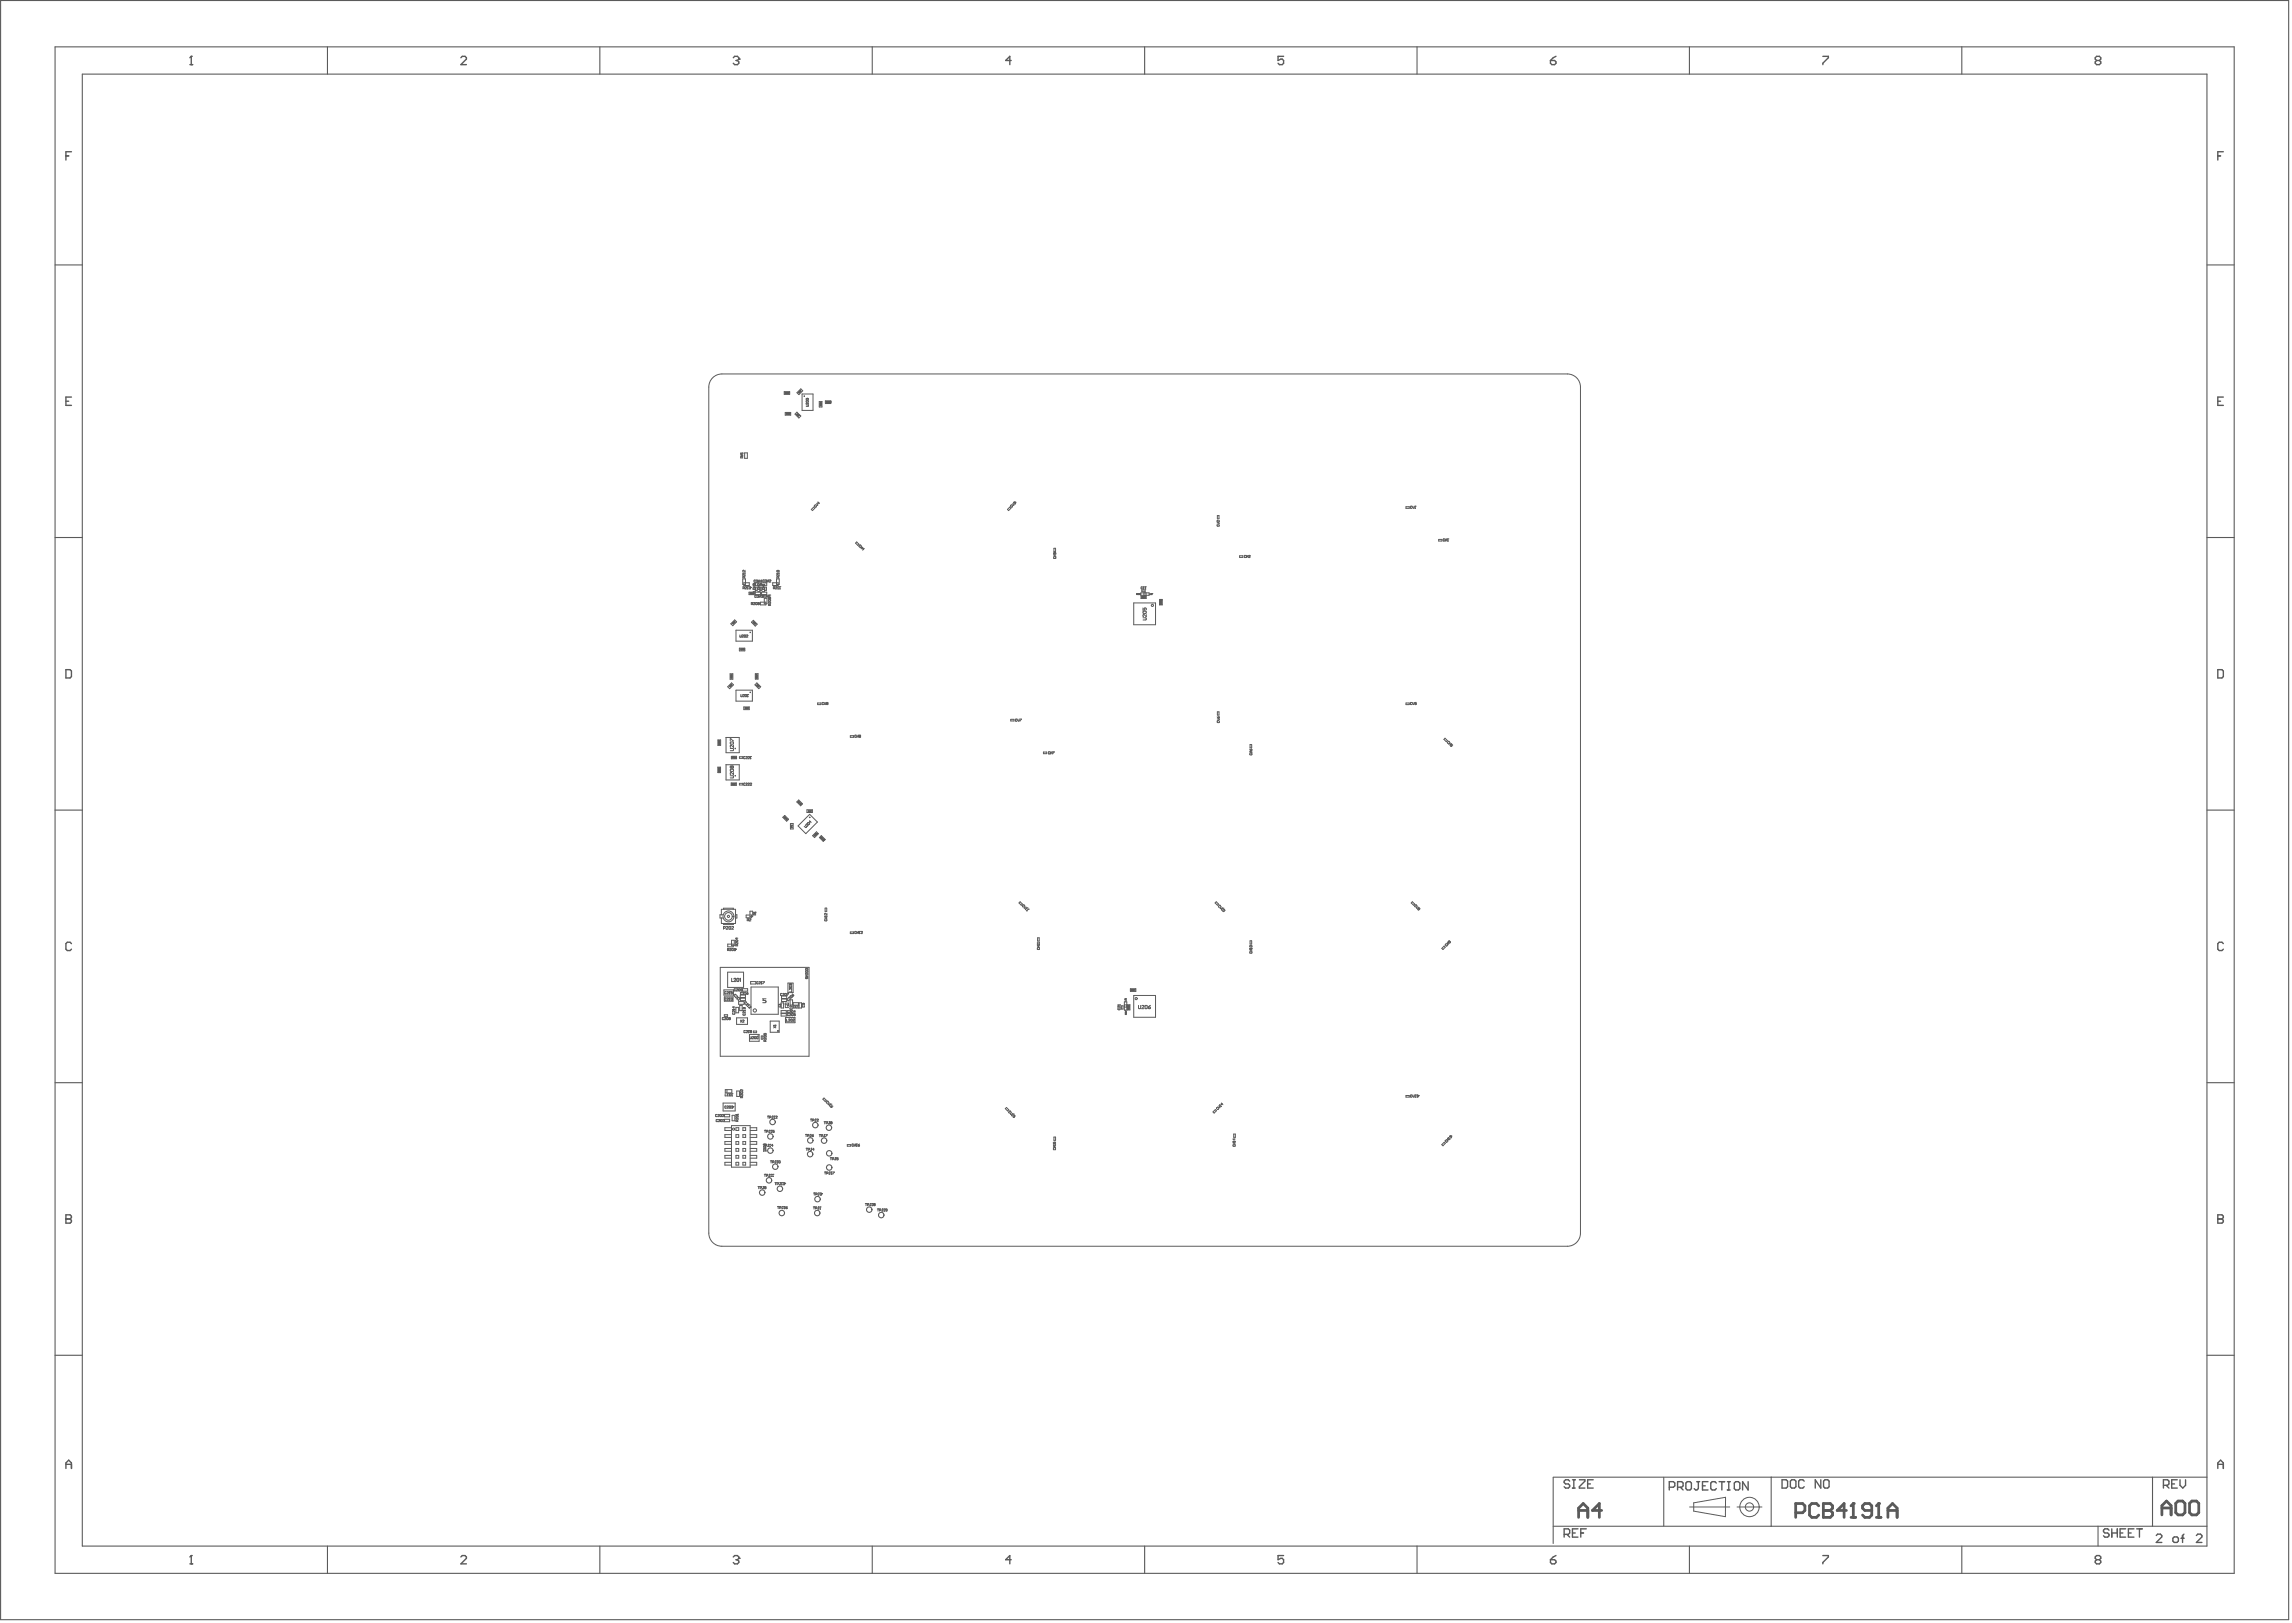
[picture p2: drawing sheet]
<svg xmlns="http://www.w3.org/2000/svg" width="1400mm" height="991mm" viewBox="0 0 1400 991" stroke-linecap="round" stroke-linejoin="round" font-family="sans-serif">
<path d="M1016 902v30M1082 902v30M1315 902v30M1348 902h-399v40M949 932h399M1281 932v12" fill="none" stroke="#5a5a5a" stroke-width=".67"/>
<path d="M1034 918l20-4v12l-20-3zM1032 920h24M1061 920h15" fill="none" stroke="#5a5a5a" stroke-width=".61"/>
<g fill="none" stroke="#5a5a5a" stroke-width=".85">
<path d="M959 904h-1h-2l-1 1 1 1h2l1 2-1 1h-2l-1-1M960 909h2M960 904h2M961 904v5M965 904h3l-3 4v1h3M970 906h1M973 904h-3v5h3M1019 908h3l1-1v-1l-1-1h-3v5M1025 908h2l1-1v-1l-1-1h-2v5M1026 908l2 2M1030 905h2l1 1v3l-1 1h-2v-1v-3zM1036 905h2"/>
<path d="M1037 905v4l-1 1-1-1M1040 907h1M1043 905h-3v5h3M1048 906l-1-1h-1l-1 1v3l1 1h1l1-1M1050 905h3M1052 905v5M1055 905h2M1055 910h2M1056 905v5M1060 905h2l1 1v3l-1 1h-2l-1-1v-3zM1068 905v5l-4-5v5M1088 904h3h1v4l-1 1h-3z"/>
<path d="M1094 904h2h1v4l-1 1h-2l-1-1v-4zM1102 904h-1h-2v4v1h2l1-1M1112 904v5l-3-5v5M1115 904h1h1v4l-1 1h-1l-1-1v-4zM955 937h3l1-1v-2l-1-1h-3v6M957 937l2 2M960 936h2M964 933h-4v6h4M965 936h2M969 933h-4v6M1288 934l-1-1h-1l-1 2 1 1h1l1 2-1 1h-1l-1-1M1290 936h3"/>
<path d="M1290 933v6M1293 933v6M1295 936h2M1298 933h-3v6h3M1300 936h2M1303 933h-3v6h3M1305 933h3M1307 933v6M1317 938l1-1h1l1 1-3 4h3M1328 938h2v1v2v1h-2l-1-1v-2zM1332 939h2M1334 937l-1 1v4"/>
<path d="M1341 938l1-1h2l1 1-4 4h4"/>
</g>
<path d="M1111 919l-2-1h-2l-2 1v6l2 1h2l2-1M1114 918v8h4l1-1v-1l-1-2h-4M964 926v-5l3-3 3 3v5M964 922h6M978 922h-5l4-4v8M1097 924h4l1-2v-3l-1-1h-4v8" fill="none" stroke="#5a5a5a" stroke-width="1.7"/>
<circle cx="1114" cy="922" r=".8" fill="#5a5a5a"/>
<path d="M1114 918h4l1 1v2l-1 1h-4M1132 918v8M1128 922h-6l4-4v8M1130 926h3" fill="none" stroke="#5a5a5a" stroke-width="1.7"/>
<circle cx="1132" cy="918" r=".8" fill="#5a5a5a"/>
<path d="M1132 918l-2 1M1147 918v8M1143 922h-4l-1-1v-2l1-1h3l1 1v6l-1 1h-3l-1-1M1146 926h3" fill="none" stroke="#5a5a5a" stroke-width="1.7"/>
<circle cx="1147" cy="918" r=".8" fill="#5a5a5a"/>
<path d="M1147 918l-1 1M1330 917h3l1 1v6l-1 1h-3l-1-1v-6zM1339 917h2l2 1v6l-2 1h-2l-2-1v-6zM1153 926v-5l3-3 3 3v5M1153 922h6M1320 925v-6l3-2 3 2v6M1320 921h6" fill="none" stroke="#5a5a5a" stroke-width="1.7"/>
<path d="M40 742v5h3l1-1-1-2h-3M1321 907h3l1-1v-2h-1h-3v5M1323 907l2 2M1326 906h2M1330 904h-4v5h4M1331 904v3l2 2 2-2v-3" fill="none" stroke="#5a5a5a" stroke-width=".85"/>
<g fill="none" stroke="#5a5a5a" stroke-width=".61">
<circle cx="1068" cy="920" r="6"/>
<circle cx="1068" cy="920" r="2.5"/>
</g>
<g fill="none" stroke="#5a5a5a" stroke-width=".67">
<path d="M0 0h1398v989h-1398zM34 29h1331v932h-1331zM200 29v16M366 29v16M533 29v16M699 29v16M865 29v16M1032 29v16M1198 29v16M50 45h1298v899h-1298zM34 162h16M1348 162h17"/>
<path d="M34 328h16M1348 328h17M34 495h16M1348 495h17M34 661h16M1348 661h17M34 827h16M1348 827h17M200 944v17M366 944v17M533 944v17M699 944v17"/>
<path d="M865 944v17M1032 944v17M1198 944v17"/>
</g>
<circle cx="40" cy="744" r=".4" fill="#5a5a5a"/>
<path d="M40 95h2M44 93h-4v5M40 245h2M44 242h-4v6h4M40 409h3l1 1v3l-1 1h-3zM44 576l-1-1h-2l-1 1v4h1h2h1M40 742h3l1 1-1 1h-3M1355 742v5h2l1-1-1-2h-2M40 897v-4l2-1 2 1v4M40 894h4" fill="none" stroke="#5a5a5a" stroke-width=".85"/>
<circle cx="1355" cy="744" r=".4" fill="#5a5a5a"/>
<g fill="none" stroke="#5a5a5a" stroke-width=".85">
<path d="M281 35l1-1h2l1 1v1l-4 3h4M618 37h-4l3-3v5M784 34h-3v3l1-1 2 1v2h-1h-2M1113 34h4v1l-4 4M1280 37v-1v-2h2l1 1-1 2M1280 37v1v1h2h1l-1-2M1280 37h2M1355 95h1M1358 93h-3v5M1355 245h1M1358 242h-3v6h3M1355 409h2l1 1v3l-1 1h-2z"/>
<path d="M1358 576l-1-1h-2v1v4h2h1M1355 742h2l1 1-1 1h-2M1355 897v-4l1-1 2 1v4M1355 894h3M116 955h2M117 950v5M281 951l1-1h2l1 1-4 4h4M618 952h-4l3-2v5M784 950h-3v2l1-1 2 1v2l-1 1h-2v-1M1113 950h4v1l-4 3v1M1280 952v-1v-1h2l1 1-1 1M1280 952v1v2h2l1-1-1-2"/>
<path d="M1280 952h2"/>
</g>
<circle cx="117" cy="950" r=".4" fill="#5a5a5a"/>
<path d="M117 950l-1 1M448 951l1-1h1l1 1" fill="none" stroke="#5a5a5a" stroke-width=".85"/>
<circle cx="451" cy="951" r=".4" fill="#5a5a5a"/>
<path d="M448 35l1-1h1l1 2M947 37h2l1 2h-1h-1h-1zM950 34l-3 3M450 952h.1M450 952l1 1-1 2h-1l-1-1M451 951l-1 1M947 952h2l1 2-1 1h-1l-1-1zM950 950l-3 2" fill="none" stroke="#5a5a5a" stroke-width=".85"/>
<circle cx="451" cy="36" r=".4" fill="#5a5a5a"/>
<path d="M116 39h2M117 34v5M450 37h.1M450 37l1 1-1 1h-1h-1M451 36l-1 1" fill="none" stroke="#5a5a5a" stroke-width=".85"/>
<circle cx="117" cy="34" r=".4" fill="#5a5a5a"/>
<path d="M117 34l-1 1" fill="none" stroke="#5a5a5a" stroke-width=".85"/>
<g fill="none" stroke="#5a5a5a" stroke-width=".61">
<path d="M435 231l3-2 3-1h516a8 8 0 0 1 8 8v517a8 8 0 0 1-8 8h-516a8 8 0 0 1-8-8v-517l1-3zM479 239h3v2h-3zM489 237l1 2-2 2-1-1zM480 252h3v1h-3zM487 252l2 2-1 1-2-2zM490 241h7v10h-7zM500 245h2v4h-2zM504 245h3v1h-3zM455 277h1v3h-1zM497 310h1l-2 2v-1zM617 310l-1 2-1-1zM743 315h1v2h-1z"/>
<path d="M859 309h2v1h-2zM523 331l2 1-1 1-1-1zM644 335h1v2h-1zM757 339h2v1h-2zM761 339h-1v1h1M761 339v1M761 340h1M762 339v1M763 339h1l-1 1h1M879 329h2v1h-2zM882 329h-1v1h1M883 329v1"/>
<path d="M883 330h1M884 329v1M884 330h1M884 329h.1M454 353h1v4h-1zM454 356h4v1h-4zM461 356h3v1h-3zM461 358h1v2h-1zM464 358h1v2h-1zM465 356h3v1h-3zM467 358h1v2h-1zM472 356h3v1h-3z"/>
<path d="M474 353h2v4h-2zM698 359h-1h1M698 360h1M698 358v2M449 379l1 1-2 2-2-1zM457 362h4v1h-4zM460 379l2 2-1 1-2-2zM461 362h3v1h-3zM464 368h4v1h-4zM465 362h3v1h-3zM467 365h1v4h-1zM692 368h14v13h-14z"/>
<path d="M697 362h5v1h-5zM697 364h3v1h-3zM697 360h2v1h-2zM699 362v1M700 362v1M708 366h2v3h-2zM709 369h.1M709 367h.1M709 367v1M709 368h.1M449 385h11v6h-11zM452 396h3v1h-3z"/>
<path d="M446 411h2v4h-2zM447 417l1 1-2 2-2-1zM461 411h2v4h-2zM462 417l3 2-2 1-2-2zM449 421h11v7h-11zM454 432h4v1h-4zM499 429h2v1h-2zM617 439h2v1h-2zM743 435h1v2h-1zM859 429h2v1h-2zM862 429h-1l1 1M863 429v1l1-1"/>
<path d="M865 429h-1v1h1h-1M438 452h2v3h-2zM443 450h.1M443 450h8v10h-8zM519 449h2v1h-2zM637 459h2v1h-2zM763 455h1v2h-1zM883 451l1 1-1 1-1-2zM438 468h2v4h-2zM443 467h.1M443 467h8v9h-8zM447 478h3v2h-3z"/>
<path d="M447 462h3v1h-3zM452 462h2v1h-2zM452 478h2v1h-2zM479 498l3 2-2 1-2-2zM488 488l2 3-1 1-2-2zM493 494h3v2h-3zM494 497l5 5-7 7-5-5zM483 503h1v3h-1zM499 508l1 1-3 2-1-1zM502 510l2 3-1 1-3-3zM441 559v-4h8v9h-8v-3M442 559h-2v2h2"/>
<path d="M442 555h6M449 559h1v2h-1M456 559h3v1h-3zM458 556h2v4h-2zM504 554h1v2h-1zM623 551l1 1v1l-2-2zM742 551h1l1 1v1zM863 551l1 1-1 1-1-2zM442 564v1h6v-1M444 576h4v2h-4zM447 574h1v3h-1zM519 569h2v1h-2z"/>
<path d="M634 573h1v2h-1zM763 574h1v2h-1zM882 578h1l-2 2v-1zM440 591h54v54h-54zM444 594h10v9h-10zM458 599h4v2h-4zM442 604h6v4h-6zM442 620h2v1h-2zM442 609h6v2h-6zM449 615h2v3h-2zM451 612h3v1h-3zM452 614h1v3h-1z"/>
<path d="M452 608h3v1h-3zM452 609h3v2h-3zM453 604h4v1h-4zM459 603h16v16h-16zM477 612h2v3h-2zM477 617h3v2h-3zM477 619h3v1h-3zM477 608h3v2h-3zM477 610h3v1h-3zM480 612h2v1h-2zM481 600h3v6h-3zM483 610h1v4h-1z"/>
<path d="M484 612h4v2h-4zM488 612h2v3h-2zM685 614h1v2h-1zM687 612h1v5h-1zM687 614h1M687 615h1M689 613h1v4h-1zM690 604h4v1h-4zM692 608h14v13h-14zM450 621h7v4h-7zM458 632h6v4h-6zM460 630h2v1h-2z"/>
<path d="M465 633h1v1h-1zM470 623h6v7h-6zM480 621h6v3h-6zM442 673h7v5h-7zM443 665h4v2h-4zM444 665v2M450 666h2v3h-2zM503 670l2 2-1 1-1-2zM614 677l1-1 1 2h-1zM741 679l1-2 1 1-1 2zM859 669h2v1h-2zM442 680h4v2h-4z"/>
<path d="M442 683h4v2h-4zM447 693h-4v1h4M447 697h-4v2h4M447 689h-4v1h4M447 687h11v26h-11zM447 681h2v3h-2zM449 693h2v1h-2zM449 697h2v2h-2zM449 689h2v1h-2zM454 693h1v1h-1zM454 689h1v1h-1zM454 697h1v2h-1z"/>
<path d="M458 693h4v1h-4M458 689h4v1h-4M458 697h4v2h-4M517 699h2v1h-2zM644 694h1v2h-1zM753 692h1v2h-1zM882 697l1 1-2 2v-1zM447 710h-4v1h4M447 705h-4v2h4M447 701h-4v2h4M449 710h2v1h-2zM449 705h2v2h-2z"/>
<path d="M449 701h2v2h-2zM454 710h1v1h-1zM454 705h1v2h-1zM454 701h1v2h-1zM458 701h4v2h-4M458 705h4v2h-4M458 710h4v1h-4"/>
</g>
<circle cx="698" cy="358" r=".2" fill="#5a5a5a"/>
<path d="M698 358v1M699 360h1M700 358v2" fill="none" stroke="#5a5a5a" stroke-width=".61"/>
<circle cx="700" cy="358" r=".2" fill="#5a5a5a"/>
<g fill="none" stroke="#5a5a5a" stroke-width=".61">
<path d="M488 240h.1M489 239h.1M489 239h-1M489 239l-1 1M489 238v1M489 238h.1M481 252h-1l1 1M481 252v1M481 252l1 1M481 253h1M482 253h.1M482 252h.1"/>
<path d="M482 252v1M501 247l1 1h-1zM501 247h.1M501 246h.1M618 308l-1 1 1 1v-1M619 307v2l-1-1M620 307h.1M620 307h-1M620 307v1M461 354v1M462 354h1v1h-1zM463 354v1"/>
<path d="M463 355h1M464 354v1M465 355v-1v1M700 358l-1 1M460 380h.1M461 380h.1M461 380v1M461 381h.1M503 429h-1v1h1M503 429l1 1v-1M505 430h1h-1M505 430v-1h1l-1 1"/>
<path d="M505 430h.1M523 449h-1v1h1M523 449v1M523 450h1M524 449v1M525 450v-1h1l-1 1M525 450h1h-1M525 450h.1M488 490h.1M488 490v-1v1M489 491l-1-1h1l-1 1M489 491h.1"/>
<path d="M494 495v1zM495 495h-1h1v1M495 495h.1M495 495v1M483 504h.1M483 505h1h-1zM483 505h.1M483 504v1v-1h1M484 504h-1M497 510h1v1zM498 510h.1M498 509v1v-1v1"/>
<path d="M498 509h.1M498 509h1M499 509h.1M499 509h-1M501 512h.1M502 511h.1M502 511l-1 1M502 512v-1v1M503 513h.1M503 512h-1h1l-1 1M503 512h.1M503 512v1"/>
<path d="M460 557h.1M460 557h2M461 559v-1h-1v1h2M462 558h-1M462 557h.1M523 569h-1v1h1M523 569v1M523 569h1M524 569v1M525 570h.1M525 569h.1M525 569v1"/>
<path d="M526 569h1l-1 1h1M634 577h.1M634 576h.1M634 578h1M634 577h1M634 576h1M634 579v1h1v-1M634 578h.1M635 576h.1M635 577h.1M482 617h-1v1h1M482 619h-1v1h1"/>
<path d="M482 617h1l-1 1h1M482 619h1l-1 1h1M484 617v1h-1zM484 619v1h-1zM486 619h-1v1h1h-1M486 618h-1v-1v1M687 610h.1M687 610h1M687 618h.1M687 618v-1l1 1M687 618h1M687 618v1"/>
<path d="M687 618l1 1v-1M688 619h-1h1M688 619h.1M688 610l-1 1M688 611h-1M688 618h.1M691 604h.1M691 604v1M692 604v1M692 604h.1M692 604h1M693 604h.1"/>
<path d="M693 604l-1 1h1M693 604v1M455 629h-1v1h1M456 629h1l-1 2h1M457 631h.1M457 629v2M480 622v2h1M482 622h1l-1 2h1M483 622h1v2l-1-1zM484 622h1l-1 2h1M467 690h1M467 690v1"/>
<path d="M468 691h1v-1h-1v1M470 690h.1M470 690v1h-1M471 691h.1M471 690h.1M471 690v1M473 690h-1v1h1h-1M495 683h1M495 683v2M496 684h1v-1h-1v2M498 683h.1M498 683v1"/>
<path d="M499 684h1l-1 1h1M643 699h.1M643 697v1h1v-1v1M643 700h2M643 699h2M643 699h1M644 700v1M645 699h.1M467 717h1M467 717v1M468 718h1v-1h-1v1M470 717h.1"/>
<path d="M470 717v1h-1M471 718h.1M471 717h.1M471 717v1M472 718h.1M472 717h.1M472 717v1M643 701h2M644 701v1h1l-1-1"/>
</g>
<circle cx="457" cy="629" r=".2" fill="#5a5a5a"/>
<g fill="none" stroke="#5a5a5a" stroke-width=".61">
<path d="M455 462h-1v1h1M456 462v1M457 462h1l-1 1h1M458 463h1M458 462v1M454 617h.1M454 617h1M454 619v1h1v-1M454 615h.1M454 615v1M454 615h1v1M455 618v1l-1-1v1"/>
<path d="M455 617h.1M457 629h.1M458 630v-1h1v1M458 630v1l1-1M458 630h1"/>
</g>
<circle cx="458" cy="462" r=".2" fill="#5a5a5a"/>
<path d="M454 359h1l-1-1v2M454 359l1 1M455 358h1l-1 2h1M456 360h1M457 358v2M458 462h.1" fill="none" stroke="#5a5a5a" stroke-width=".61"/>
<circle cx="457" cy="358" r=".2" fill="#5a5a5a"/>
<path d="M457 358h-1M458 358v1" fill="none" stroke="#5a5a5a" stroke-width=".61"/>
<circle cx="458" cy="359" r=".2" fill="#5a5a5a"/>
<g fill="none" stroke="#5a5a5a" stroke-width=".61">
<path d="M862 309h-1v1h1M863 309v1l1-1M864 310h1M864 309h.1M864 309v1M644 340h1M644 339h1M644 337h.1M644 337v1M644 338h1M644 338h.1M644 339v1"/>
<path d="M458 359h.1M458 359v1v-1M474 350h2M475 353v-1h-1v1h2M476 352h-1M476 351v1l-1-1v1M476 350h.1M644 340v1h1v-1M448 380h.1M448 380h1M449 380h.1M697 365h1"/>
<path d="M698 365h.1M698 365l-1-1v1M698 364h.1M698 364v1M699 364h.1M699 364v1M700 365h-1l1-1v1M448 380v1zM447 479h.1M447 463h.1M447 479v-1v1M447 462v1"/>
<path d="M447 462h.1M448 479h.1M448 462v1M448 462h.1M448 463h.1M448 478l1 1zM448 462h1M448 463h1M449 462h.1M449 462v1M449 463h.1M449 478v1"/>
<path d="M449 479h.1M504 559h.1M504 559h1M504 559v1M505 558v1l-1-1v1M505 559v1M626 553l-1-1-1 1 1 1M626 553v2l1-1M626 555h.1M627 556h.1M627 554h.1M627 554l-1 1"/>
<path d="M628 555h.1M628 555l-1 1M745 553h-1l1 1M746 555v1M746 553l-1 2 2-1M747 555h.1M747 555h-1M747 555l1 1-1 1v-1zM504 560l1 1h-1M504 561v1h1v-1M447 597v2h1M448 598h.1"/>
<path d="M448 598h1M449 598h.1M449 598l-1 1h2M450 597a.8 .8 0 0 1 1 1 .8 .8 0 0 1-1 1zM452 598v-1v2M476 613h.1M476 613h1M476 614v1h1v-1M477 613h.1M481 610v1l1-1M482 609v1h1M482 602h1v1h-1z"/>
<path d="M483 608l1 1h-1zM483 601h.1M483 601l-1 1M483 615v1h1v-1M483 601v1M483 605v1h-1M483 603v1v-1l-1 1M484 614v1l-1-1v1M484 608h1h-1zM484 607v1M490 614v1h1v-1M490 613h.1"/>
<path d="M490 613v1M490 613h1M491 613v1M491 613h.1M617 679v-1l-1 1 1 1M618 679l-1 1h1M618 681h.1M619 680h.1M619 680l-1 1M620 681h-1l1 1h-1"/>
</g>
<circle cx="474" cy="350" r=".2" fill="#5a5a5a"/>
<g fill="none" stroke="#5a5a5a" stroke-width=".61">
<path d="M454 350h1M455 353l-1-1v1h1M455 350h.1M455 351h-1M455 352h.1M460 359h1M460 358h1M460 359h1v1h-1zM460 356h.1M460 356v1M460 356l1 1M461 357h.1"/>
<path d="M461 358v1M463 359h1M463 358h1M463 359h1v1h-1zM463 358v1M464 356v1l-1-1v1M474 350h1M474 348h2v1h-1zM461 360v1h-1M462 364h-1v1h1M462 363l1 1v1h-1zM464 363v2"/>
<path d="M464 364h1M464 360v1h-1M465 363v2M465 364h1M466 364v1h-1M466 364h.1M469 366h1l1 1h-1zM470 365h-1h1v1M470 370v-1l-1 1h2M471 367v1l-1-1v1M471 369h-1M462 413h.1"/>
<path d="M462 414h.1M462 412h.1M462 418v1zM462 419h1M463 419h.1M463 418h.1M463 418v1M463 419v1M455 432v1zM456 433h.1M456 432h.1M456 432v1"/>
<path d="M456 432h1M457 432h.1M457 432l-1 1M455 478h-1v1h1M456 478v1M457 478h1l-1 1h1M458 478h1l-1 1h1M456 562l1-1h-1v1M457 562h.1M458 561h1l-1 1h1M456 612h-1v1M456 613h1h-2l1 1"/>
<path d="M456 614l1 1M457 614h1M458 614h.1M458 614h-1M458 614l1 1h-2l1 1"/>
</g>
<circle cx="454" cy="350" r=".2" fill="#5a5a5a"/>
<g fill="none" stroke="#5a5a5a" stroke-width=".61">
<path d="M486 253h1zM487 253h.1M487 253v1M487 254h1M487 254h.1M487 253l1 1M488 254h.1M492 247h2l-1 1h-1M493 245h1h-1zM493 243h.1M493 243v1M493 243h1l-1 1"/>
<path d="M494 246v1l-1-1v1M505 245v1M505 246h.1M506 245h-1l1 1M506 245h.1M506 246h.1M506 245v1M507 245h.1M507 246h.1M507 245v1M498 308l-1 1 1 1 1-1M499 307v2l-1-1"/>
<path d="M500 307h.1M743 319l2 1h-2M745 318v1l-1-1v1M526 333h-1v1M526 334l1 1M526 334h-1M527 334l-1 1M527 336v-1h1l-1 1M744 320v1h1l-1-1M454 350h.1M455 348v1l-1-1v1M472 359h1v-1h-1v2"/>
<path d="M473 359v1M474 358h1l-1 2h1M475 360h.1M475 358v2M458 362h.1M458 362l1 1M458 362v1M459 362v1zM459 369h1v-1h-1v1M459 369h1M459 362h1M459 362v1"/>
<path d="M460 362v1M460 362l1 1M460 368h1l-1 1h1M462 368v1zM463 369v-1h1v1M463 369h1M694 363h.1M694 363h1M694 363v-1v1M695 363h.1M695 363h1M696 362h.1"/>
<path d="M696 362v1M696 362l-1 1M696 363h.1M698 377l2 1v1h-2M698 371v2h1v-2l1 1v1M698 373h2v1l-2 1zM700 375v2l-1-2-1 1v1M702 362l1 1M703 362h.1M703 362v1M703 362l1 1M446 413h.1"/>
<path d="M446 412h.1M446 413h1M446 414h.1M446 412h1M446 414h1M447 414h.1M447 413h.1M492 504l1 1h-1h-1M492 504l1-1v2l1-1M493 502h1v1zM495 502h-1v-1l1 1M449 574h1l1 1h-1z"/>
<path d="M450 573v1l-1-1h2M450 578v-1l-1 1h2M451 575v1l-1-1v1M451 577h-1M463 600h-1v1h1M464 600v1M465 599h.1M465 599v1M465 599v2M466 599h1l-1 2M492 596h1M492 595h1"/>
<path d="M492 597v1l1-1v1M492 591h1v1h-1zM492 593h1l-1 1zM493 595v1M493 594v1l-1-1v1M447 616h.1M447 616l1 1M447 616h2M448 618v1h1v-1M448 615v1l-1-1h2M449 617v1l-1-1v1M449 616v1"/>
<path d="M450 608l-1-1-1 1h1M450 608v1h-1h1M451 609h.1M451 609l-1 1M452 610h.1M452 610l-1 1M465 601h.1M466 611h2v1h-2M468 610h-2M478 607h-1v1h1M478 607h1l-1 1h1M480 607v1h-1z"/>
<path d="M481 607h1l-1 1M458 633v1h1v-1M459 633h1l-1 1h1M461 633h1l-1 1zM462 633h1v1h-1zM472 626h.1M472 627l2 1M472 626h2M472 626h1M474 627l-2 1M474 626h.1M449 680h.1"/>
<path d="M449 681h2v1h-1zM449 680h2M449 680l1 1M450 685v-1l-1 1h2M451 682v1l-1-1v1M451 684h-1M451 680v1M466 699h1M467 699v1M467 700l1-1h-1v1M469 699h1M469 699v1"/>
<path d="M470 699h.1M470 699v1M472 699h-1h1v1M492 693h1M492 693v1M493 694l1-1h-1v1M495 693h.1M495 693v1M496 693l1 1h-1zM497 693h-1M500 693h1M501 693v1"/>
<path d="M502 694l1-1h-1v1M503 685h1M503 693h1M504 693v1h-1M504 685v1M504 693h1l-1 1M505 686v-1v1M506 685h1M507 685v1h-1M507 686h1M507 686v-1h1v1M521 699h-1v1h1"/>
<path d="M522 699v1M522 699h1M523 699v1M523 700h.1M523 699h.1M524 699l1 1h-1zM525 699h-1M753 697h.1M753 699h1M753 698h1M753 697h1M753 699v1h1v-1"/>
<path d="M754 695v1l-1-1h1M754 698v1M754 697h.1M470 700h1M492 701h1M493 701v1M494 702l1-1h-1v1M495 701h1M496 701v1h-1M497 702h-1l1-1v1M463 724h1M463 724v2"/>
<path d="M464 725h1l-1-1v2M466 724h.1M466 724v2M468 725h-1v-1l1 1v1h-1M497 737h1M497 728h1M497 737v1M497 728v2M498 738h1v-1h-1v1M498 729h1v-1h-1v2M500 737h.1M500 728h.1"/>
<path d="M500 737v1h-1M500 728v2M501 738h.1M501 729h1M501 737h.1M501 737v1M502 729v1h-1M502 729h.1M528 735h1M529 735v1M530 736l1-1h-1v1M532 735h.1"/>
<path d="M532 735v1h-1M532 736h1M533 735h.1M533 735v1M533 735h-1M534 735h.1M534 735v1v-1"/>
</g>
<circle cx="475" cy="358" r=".2" fill="#5a5a5a"/>
<path d="M475 358h.1M476 360h1M476 358v2" fill="none" stroke="#5a5a5a" stroke-width=".61"/>
<circle cx="476" cy="358" r=".2" fill="#5a5a5a"/>
<g fill="none" stroke="#5a5a5a" stroke-width=".61">
<path d="M480 240h-1h1M481 240h-1h1M481 240h.1M481 240h1M482 240h-1h1M482 240h.1M467 354h-1v1h1M467 354h1v1h-1zM469 354v1M469 355h.1M470 354h1l-1 1h1M476 358h.1"/>
<path d="M452 396l1 1zM453 396h.1M453 396v1M454 396h.1M454 397h.1M454 396v1M743 438l1 1M743 439h2l-2 1M744 438l1 1h-1zM744 440v1h1v-1M763 460h2M763 459h2"/>
<path d="M763 457l1 1M764 459v1M764 457l1 1h-1zM439 469h1zM439 471h.1M440 469l-1 1M440 470l-1 1M764 460v1h1l-1-1M865 553v-1l-1 1 1 1M866 553l-1 2 1-1M866 555l1 1v-1v-1l-1 1h1M442 567h1v-1h-1v1"/>
<path d="M444 566h1l-1 1h1M445 566h1v1h-1zM446 579h1l-1 1h1M447 566h1l-1 1h1M447 579h1v1h-1zM448 579l1 1M449 580h.1M449 580h-1M763 579h.1M763 579h2M763 580h2M763 578l1-1 1 1h-1z"/>
<path d="M763 579h1M764 580v1M765 579h.1M883 576v1v1l1-1M883 576l1 1M884 575l1 1M885 576h-1M886 575h-1v-1l1 1-1 1M444 580h1v-1h-1v1M445 580h.1M763 581h2M764 581v1h1l-1-1"/>
<path d="M444 606h-1v1h1M444 610h-1v1l1-1M444 606h1l-1 1h1M444 610h1l-1 1h1M445 607h1M445 611h1M446 605h.1M446 605v2M446 605l-1 1M446 609h.1M446 609v2M446 609l-1 1"/>
<path d="M447 609v1v1l-1-1zM447 605h-1v1h1v1h-1M449 604h-1l1 1M450 604h1l-1 1h1M451 604h1v1h-1zM453 604v1h-1M683 614h1M683 616v1h1v-1M684 614v1l-1-1v1M684 613v1M689 615h.1M689 615h1"/>
<path d="M689 614h.1M689 615v1M689 615l1 1v-1M689 616h1M689 616h.1M689 614h1M690 614h.1M690 616h-1M690 614h-1M452 623l1 1M453 623l-1 1M454 623v1"/>
<path d="M744 676l-1 1h1M744 675l1 1h-1M745 675h.1M745 675h1v1M747 674h-1h1M438 681h-1v1h1M438 684h-1l1 1M438 681h1l-1 1h1M439 684h1l-1 1h1M440 680l1 1-1 1zM440 684h1v1h-1zM441 681h1l-1 1h1"/>
<path d="M441 685h1M442 684h.1M442 684v1M442 684h-1M883 696v1h1M884 695l1 1M885 695h.1M885 695h1l-1 1M885 696h-1v1l-1-1M886 694h-1M886 694h.1M886 694h1l-1 1"/>
</g>
<circle cx="683" cy="614" r=".2" fill="#5a5a5a"/>
<g fill="none" stroke="#5a5a5a" stroke-width=".61">
<path d="M452 278h2M452 277h2M453 277v1M453 280v-1l-1 1h2M454 276v1M454 279h-1M466 357h.1M466 359h1M466 358h1M466 357h1M466 359h1v1h-1zM466 358v1"/>
<path d="M467 357h.1M467 364h-1h1M467 360v1h-1M467 363l1 1v1h-1zM469 363v2M469 364h.1M470 365h.1M470 363h.1M470 363v2M470 363v1M445 419h1zM446 419h.1"/>
<path d="M446 418h.1M446 418v1M446 418h1M447 418v1M621 439h-1v1h1M622 439v1v-1M623 439h1l-1 1M439 453h.1M439 454v1v-1M439 452v1v-1v1M440 453l-1 1M440 453h-1"/>
<path d="M641 459h-1v1h1M642 459v1M642 460h.1M643 459h1l-1 1M446 474h2v1h-2M446 470h2v1h-2zM447 468v1M447 468h-1v1h1M447 468h1v1h-1M448 472v1l-1-1h-1v1M479 500h1M479 500h.1"/>
<path d="M480 499h-1M480 500h.1M480 501h.1M481 500h.1M481 500l-1 1M480 614v1h1M481 615h.1M481 614h.1M481 614v1M485 614h-1v1h1M487 614h-1v1h1M487 615h1"/>
<path d="M487 614h.1M487 614v1M683 614h.1M442 622h-1v1l1-1M442 622h1l-1 1h1M444 621l1 1-1 1v-1zM445 622v-1l1 1M445 622v1l1-1M445 622h1M467 631v1v-1h1v1M467 633l1-1v1h-1zM467 636v-1v1h1"/>
<path d="M468 634v1l-1-1v1M468 635h-1M443 668v1h1M444 676h-1v1l1-1M444 676h1l-1 1h1M444 668h1M445 668h-1v1h1M446 668v1zM446 675v1v1l-1-1zM447 676h1M447 669h.1M447 668h.1"/>
<path d="M447 668v1M447 676h.1M447 676v1v-1M448 676h.1M448 676h-1M453 667h1l-1 1zM453 670v-1l-1 1h2M454 665v1l-1-1v1M454 668v1l-1-1v1M454 669l-1 1M469 681h1M469 681v2"/>
<path d="M470 682h1v-1h-1v2M472 681h.1M472 681v2h-1M473 683h.1M473 681h.1M473 681v2M473 681v1M474 682h1l-1 1h1M470 709h1M471 709v1M472 710l1-1h-1v1M474 709h.1"/>
<path d="M474 709v1h-1M474 710h1M475 709h.1M475 709v1M475 709h-1M476 709v1zM504 716h.1M504 716v1M505 716h1h-1v1M507 716h.1M507 716v1h-1M508 717h.1"/>
<path d="M508 716h.1M508 716v1M509 716h1l-1 1M473 722h1M474 722v1M475 723v-1v1M475 737h1M475 737v1M476 738l1-1h-1v1M476 722h1M477 722v1h-1M477 723h1"/>
<path d="M477 722h.1M477 722v1M478 737h.1M478 737v1h-1M478 722l1 1M479 723h.1M479 738h.1M479 723h-1M479 737h.1M479 737v1M480 737l1 1h-1zM481 737h-1"/>
</g>
<circle cx="452" cy="277" r=".2" fill="#5a5a5a"/>
<g fill="none" stroke="#5a5a5a" stroke-width=".61">
<path d="M452 277h1M885 453h-1l1 1M885 454h1M886 453l-1 1M886 454l-1 1M887 455v-1l-1 1h1l-1 1v-1M506 673l-1-1v1v1M506 673v1h1M507 674h.1M507 674v1h-1M508 675v1h-1zM508 675h1"/>
<path d="M466 699h2h-1M468 700v1l-2-1v1M466 703h.1M466 703h2M467 701h1v1h-1z"/>
</g>
<circle cx="468" cy="703" r=".2" fill="#5a5a5a"/>
<g fill="none" stroke="#5a5a5a" stroke-width=".61">
<path d="M452 388v1h1v-1M453 388h1l-1 1h1M455 388v1zM456 388h1l-1 1h1M452 424l1 1v-1M454 424h1l-1 1h1M455 424h1v1h-1zM456 425h1M457 424h.1M457 424v1M457 424h-1M446 457h2v1h-2"/>
<path d="M446 452v-1l2 1M446 453h2v1h-2zM448 455v1l-1-1h-1v1M453 606h-1v1h1M454 606v1M455 607h.1M455 606h.1M455 606v1M456 606l1 1h-1zM457 606h-1M695 614l1 2h1v-2M697 614h2l-2 2h2"/>
<path d="M699 614h2l-1 2h-1zM701 615h1l1 1h-1zM703 614l-2 1M862 669h-1v1h1M863 669v1l1-1M864 670h1M864 669h.1M864 669v1M865 669h1M866 669h.1M866 669v1h-1M468 703h.1"/>
<path d="M507 707h1M507 707v1M508 708h1v-1h-1v1M510 707h1M510 707v1M512 707h-1v1l1-1v1h-1M536 738h1M536 738v1M537 739l1-1h-1v1M539 738h.1M539 738v1h-1M540 739h.1"/>
<path d="M540 738h.1M540 738v1M542 739h-1v-1h1v1h-1"/>
<circle cx="491" cy="242" r=".2"/>
<circle cx="704" cy="370" r=".7"/>
<circle cx="458" cy="386" r=".2"/>
<circle cx="458" cy="423" r=".2"/>
<circle cx="449" cy="457" r=".2"/>
<circle cx="449" cy="474" r=".2"/>
<circle cx="494" cy="499" r=".2"/>
<circle cx="445" cy="560" r="3"/>
<circle cx="445" cy="560" r="2.3"/>
<circle cx="445" cy="560" r=".7"/>
<circle cx="461" cy="617" r="1"/>
<circle cx="694" cy="610" r=".7"/>
<circle cx="463" cy="633" r=".1"/>
<circle cx="475" cy="629" r=".2"/>
<circle cx="448" cy="689" r=".7"/>
</g>
<g fill="none" stroke="#5a5a5a" stroke-width=".67">
<circle cx="470" cy="694" r="1.7"/>
<circle cx="472" cy="685" r="1.7"/>
<circle cx="495" cy="696" r="1.7"/>
<circle cx="498" cy="687" r="1.7"/>
<circle cx="503" cy="696" r="1.7"/>
<circle cx="506" cy="689" r="1.7"/>
<circle cx="470" cy="703" r="1.7"/>
<circle cx="473" cy="712" r="1.7"/>
<circle cx="495" cy="705" r="1.7"/>
<circle cx="506" cy="713" r="1.7"/>
<circle cx="506" cy="704" r="1.7"/>
<circle cx="466" cy="728" r="1.7"/>
<circle cx="470" cy="721" r="1.7"/>
<circle cx="476" cy="726" r="1.7"/>
<circle cx="499" cy="732" r="1.7"/>
<circle cx="531" cy="739" r="1.7"/>
<circle cx="477" cy="741" r="1.7"/>
<circle cx="499" cy="741" r="1.7"/>
<circle cx="538" cy="742" r="1.7"/>
</g>
</svg>
